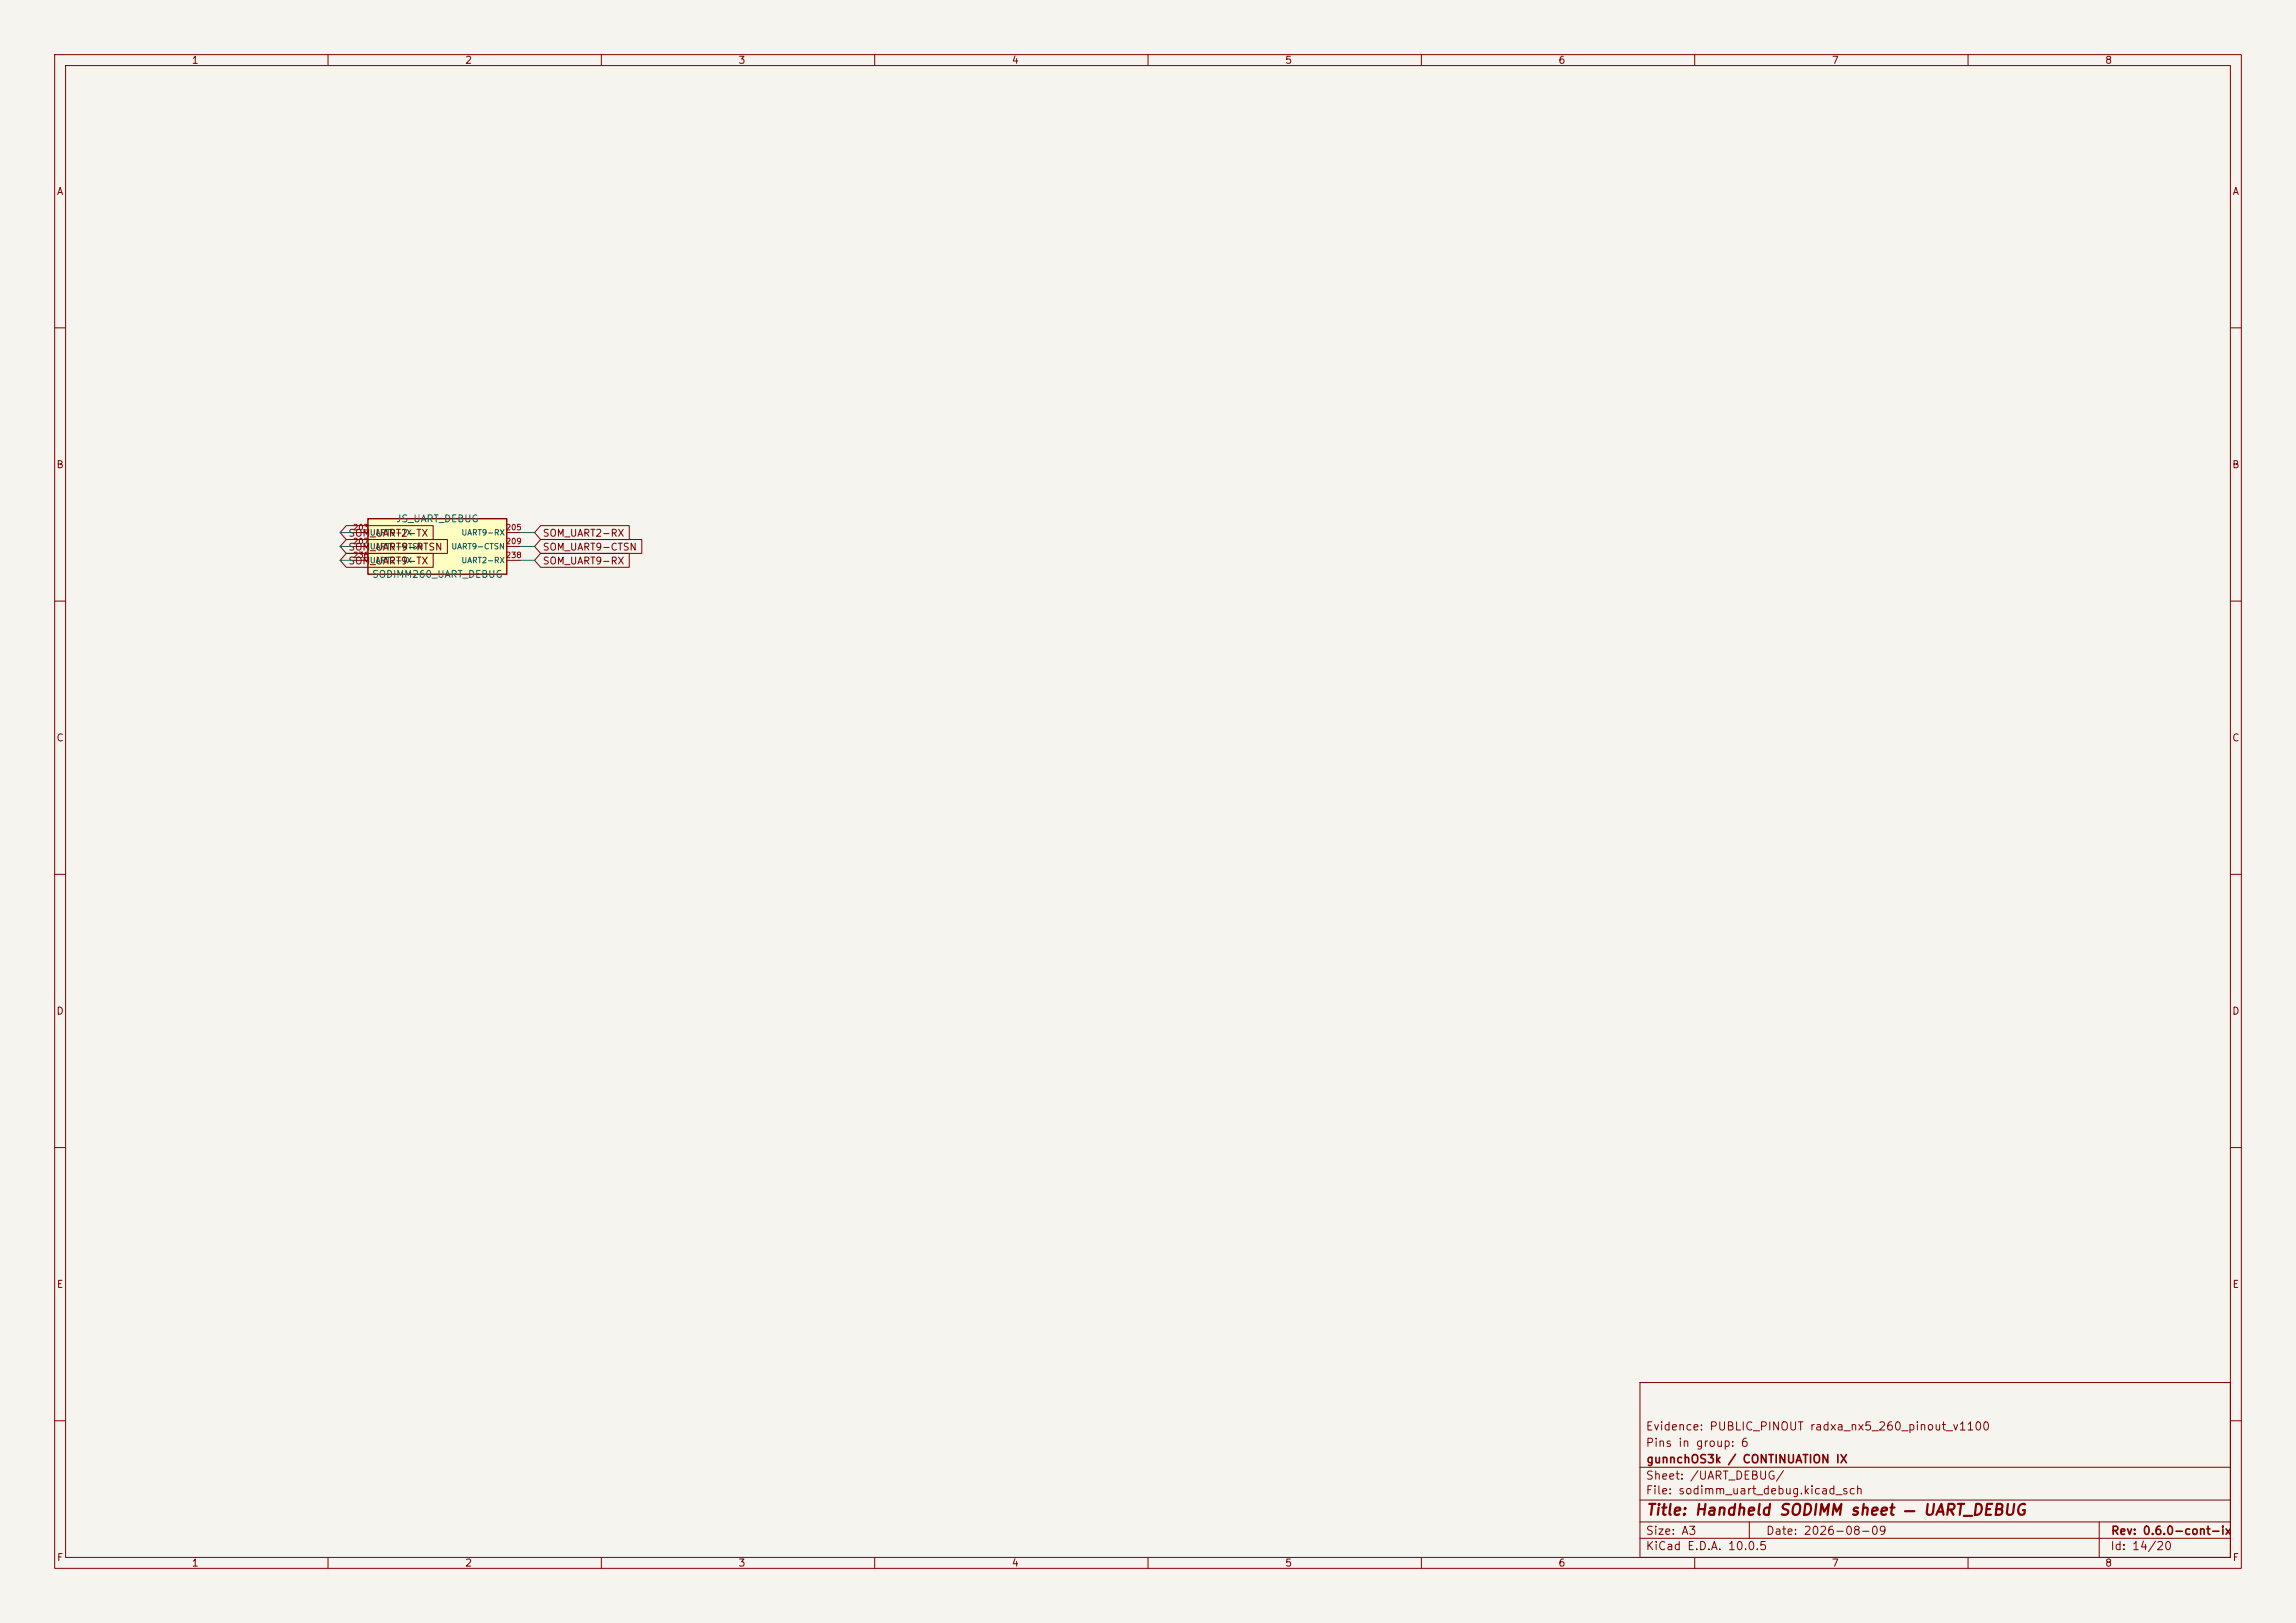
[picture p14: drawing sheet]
<svg xmlns="http://www.w3.org/2000/svg" width="420mm" height="297mm" viewBox="0 0 420 297" stroke-linecap="round" stroke-linejoin="round" font-family="sans-serif">
<defs><g id="words">
<text font-size="2" fill="#840000" x="301" y="277.8">Title: Handheld SODIMM sheet — UART_DEBUG</text>
<g font-size="1.5" fill="#840000">
<text x="300.9" y="262.1">Evidence: PUBLIC_PINOUT radxa_nx5_260_pinout_v1100</text>
<text x="300.9" y="265.1">Pins in group: 6</text>
<text x="301" y="268.1">gunnchOS3k / CONTINUATION IX</text>
<text x="300.9" y="273.8">File: sodimm_uart_debug.kicad_sch</text>
<text x="300.9" y="271.1">Sheet: /UART_DEBUG/</text>
<text x="300.9" y="281.2">Size: A3</text>
<text x="322.9" y="281.2">Date: 2026-08-09</text>
<text x="386" y="281.2">Rev: 0.6.0-cont-ix</text>
<text x="300.9" y="284">KiCad E.D.A. 10.0.5</text>
<text x="385.9" y="284">Id: 14/20</text>
</g>
<g font-size="1.3" fill="#840000">
<text x="35" y="12">1</text>
<text x="85" y="12">2</text>
<text x="135" y="12">3</text>
<text x="185" y="12">4</text>
<text x="235" y="12">5</text>
<text x="285" y="12">6</text>
<text x="335" y="12">7</text>
<text x="385" y="12">8</text>
<text x="10.3" y="36">A</text>
<text x="408.3" y="36">A</text>
<text x="10.2" y="86">B</text>
<text x="408.2" y="86">B</text>
<text x="63.6" y="101.1">SOM_UART9-RTSN</text>
<text x="63.6" y="98.5">SOM_UART2-TX</text>
<text x="99.2" y="101.1">SOM_UART9-CTSN</text>
<text x="99.2" y="98.5">SOM_UART2-RX</text>
<text x="63.6" y="103.6">SOM_UART9-TX</text>
<text x="99.2" y="103.6">SOM_UART9-RX</text>
<text x="10.2" y="136">C</text>
<text x="408.2" y="136">C</text>
<text x="10.2" y="186">D</text>
<text x="408.2" y="186">D</text>
<text x="10.3" y="236">E</text>
<text x="408.3" y="236">E</text>
<text x="10.3" y="286">F</text>
<text x="35" y="287">1</text>
<text x="85" y="287">2</text>
<text x="135" y="287">3</text>
<text x="185" y="287">4</text>
<text x="235" y="287">5</text>
<text x="285" y="287">6</text>
<text x="335" y="287">7</text>
<text x="385" y="287">8</text>
<text x="408.3" y="286">F</text>
</g>
<g font-size="1.3" fill="#006464">
<text x="72.3" y="95.9">JS_UART_DEBUG</text>
<text x="68" y="106">SODIMM260_UART_DEBUG</text>
</g>
<g font-size="1" fill="#a90000">
<text x="64.5" y="97.3">203</text>
<text x="64.5" y="99.8">207</text>
<text x="92.4" y="97.3">205</text>
<text x="92.4" y="99.8">209</text>
<text x="64.5" y="102.4">236</text>
<text x="92.4" y="102.4">238</text>
</g>
<g font-size="1" fill="#006464">
<text x="67.6" y="98.2">UART9-TX</text>
<text x="67.6" y="100.8">UART9-RTSN</text>
<text x="82.5" y="100.8">UART9-CTSN</text>
<text x="84.3" y="98.2">UART9-RX</text>
<text x="67.6" y="103.3">UART2-TX</text>
<text x="84.3" y="103.3">UART2-RX</text>
</g>
</g></defs>
<path d="M0 0h420v297h-420z" fill="#f5f4ef" stroke="#f5f4ef" stroke-width=".18"/>
<g fill="none" stroke="#840000" stroke-width=".18">
<path d="M10 10h400v277h-400zM12 12h396v273h-396zM60 10v2M110 10v2M160 10v2M210 10v2M260 10v2M310 10v2M360 10v2M10 60h2M408 60h2M10 110h2"/>
<path d="M408 110h2M10 160h2M408 160h2M10 210h2M408 210h2M300 253h108v32h-108zM10 260h2M300 278.5h108M300 274.5h108M300 268.5h108M320 278.5v3M384 278.5v6.5"/>
<path d="M408 260h2M60 285v2M110 285v2M160 285v2M210 285v2M260 285v2M300 281.5h108M310 285v2M360 285v2"/>
</g>
<path d="M67.3 94.9h25.4v10.2h-25.4z" fill="#ffffc2"/>
<path d="M67.3 94.9h25.4v10.2h-25.4z" fill="none" stroke="#840000" stroke-width=".25"/>
<path d="M63.3 98.7h18.5v2.6h-18.5l-1.1-1.3zM63.3 96.2h15.9v2.5h-15.9l-1.1-1.2zM64.8 97.5h2.5M92.7 97.5h2.5M98.9 98.7h18.5v2.6h-18.5l-1.1-1.3zM98.9 96.2h16.2v2.5h-16.2l-1.1-1.2zM63.3 101.3h15.9v2.5h-15.9l-1.1-1.3zM64.8 100h2.5M64.8 102.5h2.5M92.7 100h2.5M92.7 102.5h2.5M98.9 101.3h16.2v2.5h-16.2l-1.1-1.3z" fill="none" stroke="#840000" stroke-width=".18"/>
<path d="M62.2 97.5h2.6M95.2 97.5h2.6M62.2 102.5h2.6M62.2 100h2.6M95.2 102.5h2.6M95.2 100h2.6" fill="none" stroke="#009600" stroke-width=".18"/>
<use href="#words"/>
</svg>
